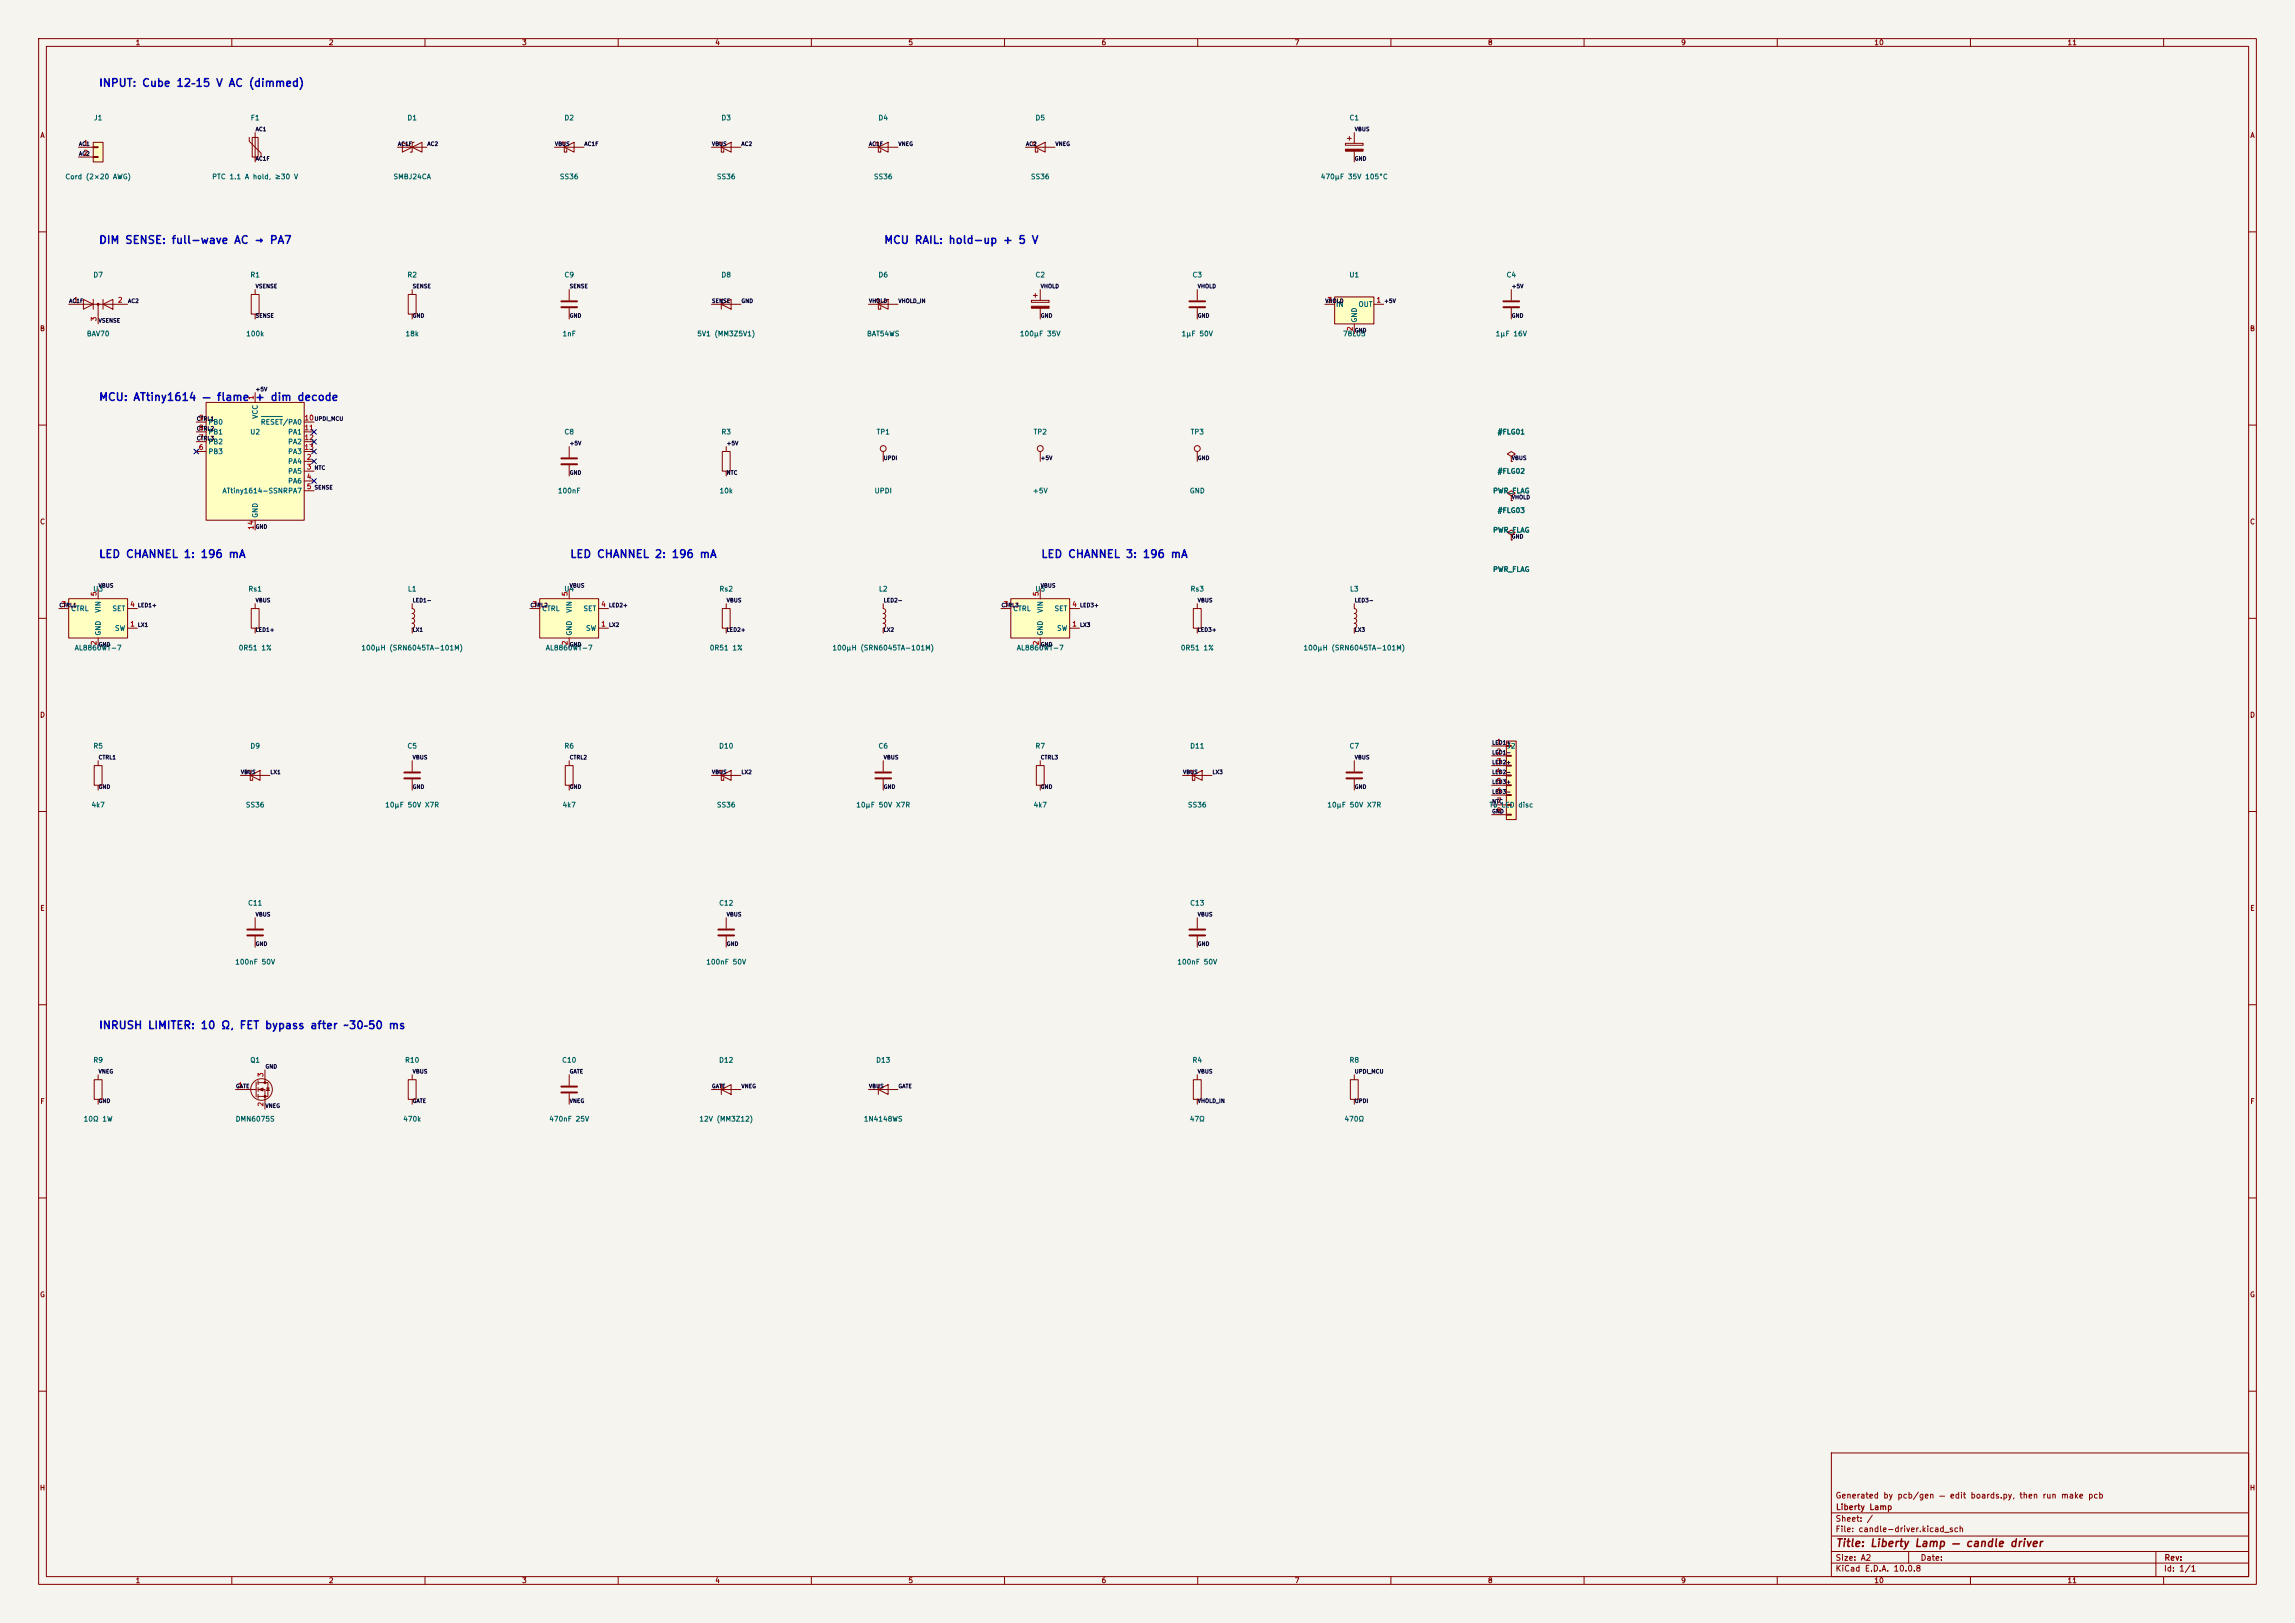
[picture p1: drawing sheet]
<svg xmlns="http://www.w3.org/2000/svg" width="594mm" height="420mm" viewBox="0 0 594 420" stroke-linecap="round" stroke-linejoin="round" font-family="sans-serif">
<defs><g id="words">
<g font-size="2" fill="#0000c2">
<text x="25.5" y="22.9">INPUT: Cube 12–15 V AC (dimmed)</text>
<text x="25.5" y="63.6">DIM SENSE: full-wave AC → PA7</text>
<text x="228.7" y="63.6">MCU RAIL: hold-up + 5 V</text>
<text x="25.5" y="104.2">MCU: ATtiny1614 — flame + dim decode</text>
<text x="25.5" y="144.9">LED CHANNEL 1: 196 mA</text>
<text x="147.4" y="144.9">LED CHANNEL 2: 196 mA</text>
<text x="269.3" y="144.9">LED CHANNEL 3: 196 mA</text>
<text x="25.5" y="266.8">INRUSH LIMITER: 10 Ω, FET bypass after ~30–50 ms</text>
</g>
<text font-size="2" fill="#840000" x="475" y="400.8">Title: Liberty Lamp — candle driver</text>
<g font-size="1.5" fill="#840000">
<text x="475" y="388.1">Generated by pcb/gen — edit boards.py, then run make pcb</text>
<text x="475" y="394.1">Sheet: /</text>
<text x="475.1" y="391.1">Liberty Lamp</text>
<text x="475" y="396.8">File: candle-driver.kicad_sch</text>
<text x="475" y="407">KiCad E.D.A. 10.0.8</text>
<text x="475" y="404.2">Size: A2</text>
<text x="497" y="404.2">Date:</text>
<text x="560" y="407">Id: 1/1</text>
<text x="560.1" y="404.2">Rev:</text>
</g>
<g font-size="1.3" fill="#840000">
<text x="35" y="12">1</text>
<text x="85" y="12">2</text>
<text x="135" y="12">3</text>
<text x="185" y="12">4</text>
<text x="235" y="12">5</text>
<text x="285" y="12">6</text>
<text x="335" y="12">7</text>
<text x="385" y="12">8</text>
<text x="435" y="12">9</text>
<text x="485" y="12">10</text>
<text x="535" y="12">11</text>
<text x="10.3" y="36">A</text>
<text x="582.3" y="36">A</text>
<text x="10.2" y="86">B</text>
<text x="582.2" y="86">B</text>
<text x="10.2" y="136">C</text>
<text x="582.2" y="136">C</text>
<text x="10.2" y="186">D</text>
<text x="582.2" y="186">D</text>
<text x="10.3" y="236">E</text>
<text x="582.3" y="236">E</text>
<text x="10.3" y="286">F</text>
<text x="582.3" y="286">F</text>
<text x="10.2" y="336">G</text>
<text x="582.2" y="336">G</text>
<text x="10.2" y="386">H</text>
<text x="582.2" y="386">H</text>
<text x="35" y="410">1</text>
<text x="85" y="410">2</text>
<text x="135" y="410">3</text>
<text x="185" y="410">4</text>
<text x="235" y="410">5</text>
<text x="285" y="410">6</text>
<text x="335" y="410">7</text>
<text x="385" y="410">8</text>
<text x="435" y="410">9</text>
<text x="485" y="410">10</text>
<text x="535" y="410">11</text>
</g>
<g font-size="1.3" fill="#006464">
<text x="24.2" y="31.4">J1</text>
<text x="64.8" y="31.4">F1</text>
<text x="105.3" y="31.4">D1</text>
<text x="146" y="31.4">D2</text>
<text x="186.6" y="31.4">D3</text>
<text x="227.2" y="31.4">D4</text>
<text x="267.9" y="31.4">D5</text>
<text x="349.2" y="31.4">C1</text>
<text x="16.8" y="46.7">Cord (2×20 AWG)</text>
<text x="54.8" y="46.7">PTC 1.1 A hold, ≥30 V</text>
<text x="101.7" y="46.7">SMBJ24CA</text>
<text x="144.8" y="46.7">SS36</text>
<text x="185.4" y="46.7">SS36</text>
<text x="226.1" y="46.7">SS36</text>
<text x="266.7" y="46.7">SS36</text>
<text x="341.7" y="46.7">470µF 35V 105°C</text>
<text x="24" y="72.1">D7</text>
<text x="64.7" y="72.1">R1</text>
<text x="105.3" y="72.1">R2</text>
<text x="146" y="72.1">C9</text>
<text x="186.6" y="72.1">D8</text>
<text x="227.2" y="72.1">D6</text>
<text x="267.9" y="72.1">C2</text>
<text x="308.5" y="72.1">C3</text>
<text x="349.1" y="72.1">U1</text>
<text x="389.8" y="72.1">C4</text>
<text x="345.7" y="79.7">IN</text>
<text x="351.5" y="83.6" transform="rotate(-90 351.5 83.6)">GND</text>
<text x="351.5" y="79.7">OUT</text>
<text x="22.3" y="87.3">BAV70</text>
<text x="63.6" y="87.3">100k</text>
<text x="104.8" y="87.3">18k</text>
<text x="145.5" y="87.3">1nF</text>
<text x="180.3" y="87.3">5V1 (MM3Z5V1)</text>
<text x="224.3" y="87.3">BAT54WS</text>
<text x="263.9" y="87.3">100µF 35V</text>
<text x="305.7" y="87.3">1µF 50V</text>
<text x="347.5" y="87.3">78L05</text>
<text x="387" y="87.3">1µF 16V</text>
<text x="53.8" y="112.7">PB1</text>
<text x="53.8" y="110.2">PB0</text>
<text x="64.6" y="112.7">U2</text>
<text x="67" y="108.5" transform="rotate(-90 67 108.5)">VCC</text>
<text x="67.4" y="110.2">RESET/PA0</text>
<text x="74.4" y="112.7">PA1</text>
<text x="146" y="112.7">C8</text>
<text x="186.6" y="112.7">R3</text>
<text x="226.7" y="112.7">TP1</text>
<text x="267.4" y="112.7">TP2</text>
<text x="308" y="112.7">TP3</text>
<text x="387.5" y="112.7">#FLG01</text>
<text x="53.8" y="117.8">PB3</text>
<text x="53.8" y="115.3">PB2</text>
<text x="74.4" y="115.3">PA2</text>
<text x="74.4" y="117.8">PA3</text>
<text x="74.4" y="120.3">PA4</text>
<text x="74.4" y="122.9">PA5</text>
<text x="74.4" y="125.4">PA6</text>
<text x="387.5" y="122.9">#FLG02</text>
<text x="57.4" y="128">ATtiny1614-SSNRPA7</text>
<text x="144.3" y="128">100nF</text>
<text x="186.1" y="128">10k</text>
<text x="226.2" y="128">UPDI</text>
<text x="267.2" y="128">+5V</text>
<text x="307.8" y="128">GND</text>
<text x="386.3" y="128">PWR_FLAG</text>
<text x="67" y="134.1" transform="rotate(-90 67 134.1)">GND</text>
<text x="387.5" y="133">#FLG03</text>
<text x="386.3" y="138.1">PWR_FLAG</text>
<text x="386.3" y="148.3">PWR_FLAG</text>
<text x="24" y="153.4">U3</text>
<text x="64.2" y="153.4">Rs1</text>
<text x="105.4" y="153.4">L1</text>
<text x="145.9" y="153.4">U4</text>
<text x="186.1" y="153.4">Rs2</text>
<text x="227.4" y="153.4">L2</text>
<text x="267.8" y="153.4">U5</text>
<text x="308" y="153.4">Rs3</text>
<text x="349.3" y="153.4">L3</text>
<text x="18.3" y="158.4">CTRL</text>
<text x="26.4" y="158.7" transform="rotate(-90 26.4 158.7)">VIN</text>
<text x="29" y="158.4">SET</text>
<text x="140.2" y="158.4">CTRL</text>
<text x="148.3" y="158.7" transform="rotate(-90 148.3 158.7)">VIN</text>
<text x="150.9" y="158.4">SET</text>
<text x="262.1" y="158.4">CTRL</text>
<text x="270.2" y="158.7" transform="rotate(-90 270.2 158.7)">VIN</text>
<text x="272.8" y="158.4">SET</text>
<text x="26.4" y="164.6" transform="rotate(-90 26.4 164.6)">GND</text>
<text x="29.6" y="163.5">SW</text>
<text x="148.3" y="164.6" transform="rotate(-90 148.3 164.6)">GND</text>
<text x="151.5" y="163.5">SW</text>
<text x="270.2" y="164.6" transform="rotate(-90 270.2 164.6)">GND</text>
<text x="273.5" y="163.5">SW</text>
<text x="19.2" y="168.6">AL8860WT-7</text>
<text x="61.6" y="168.6">0R51 1%</text>
<text x="93.4" y="168.6">100µH (SRN6045TA-101M)</text>
<text x="141.1" y="168.6">AL8860WT-7</text>
<text x="183.6" y="168.6">0R51 1%</text>
<text x="215.3" y="168.6">100µH (SRN6045TA-101M)</text>
<text x="263" y="168.6">AL8860WT-7</text>
<text x="305.5" y="168.6">0R51 1%</text>
<text x="337.2" y="168.6">100µH (SRN6045TA-101M)</text>
<text x="24" y="194">R5</text>
<text x="64.7" y="194">D9</text>
<text x="105.3" y="194">C5</text>
<text x="146" y="194">R6</text>
<text x="186" y="194">D10</text>
<text x="227.2" y="194">C6</text>
<text x="267.9" y="194">R7</text>
<text x="307.9" y="194">D11</text>
<text x="349.2" y="194">C7</text>
<text x="389.9" y="194">J2</text>
<text x="23.5" y="209.2">4k7</text>
<text x="63.5" y="209.2">SS36</text>
<text x="99.6" y="209.2">10µF 50V X7R</text>
<text x="145.5" y="209.2">4k7</text>
<text x="185.4" y="209.2">SS36</text>
<text x="221.5" y="209.2">10µF 50V X7R</text>
<text x="267.4" y="209.2">4k7</text>
<text x="307.3" y="209.2">SS36</text>
<text x="343.4" y="209.2">10µF 50V X7R</text>
<text x="385.3" y="209.2">To LED</text>
<text x="392.8" y="209.2">disc</text>
<text x="64.1" y="234.6">C11</text>
<text x="186" y="234.6">C12</text>
<text x="307.9" y="234.6">C13</text>
<text x="60.7" y="249.9">100nF 50V</text>
<text x="182.7" y="249.9">100nF 50V</text>
<text x="304.6" y="249.9">100nF 50V</text>
<text x="24" y="275.3">R9</text>
<text x="64.6" y="275.3">Q1</text>
<text x="104.7" y="275.3">R10</text>
<text x="145.3" y="275.3">C10</text>
<text x="186" y="275.3">D12</text>
<text x="226.6" y="275.3">D13</text>
<text x="308.5" y="275.3">R4</text>
<text x="349.2" y="275.3">R8</text>
<text x="21.5" y="290.5">10Ω 1W</text>
<text x="60.9" y="290.5">DMN6075S</text>
<text x="104.2" y="290.5">470k</text>
<text x="142" y="290.5">470nF 25V</text>
<text x="180.9" y="290.5">12V (MM3Z12)</text>
<text x="223.5" y="290.5">1N4148WS</text>
<text x="307.8" y="290.5">47Ω</text>
<text x="347.9" y="290.5">470Ω</text>
</g>
<g font-size="1.3" fill="#a90000">
<text x="21.5" y="38">1</text>
<text x="21.5" y="40.5">2</text>
<text x="19" y="78.6">1</text>
<text x="25.3" y="83.3" transform="rotate(-90 25.3 83.3)">3</text>
<text x="30.4" y="78.6">2</text>
<text x="343.4" y="78.6">3</text>
<text x="356.1" y="78.6">1</text>
<text x="350.4" y="85.8" transform="rotate(-90 350.4 85.8)">2</text>
<text x="65.9" y="103.6" transform="rotate(-90 65.9 103.6)">1</text>
<text x="51.3" y="111.6">8</text>
<text x="51.3" y="109.1">9</text>
<text x="78.7" y="109.1">10</text>
<text x="78.7" y="111.6">11</text>
<text x="51.3" y="116.7">6</text>
<text x="51.3" y="114.2">7</text>
<text x="78.7" y="114.2">12</text>
<text x="78.7" y="116.7">13</text>
<text x="79.3" y="119.2">2</text>
<text x="79.3" y="121.8">3</text>
<text x="79.3" y="124.3">4</text>
<text x="79.3" y="126.9">5</text>
<text x="65.9" y="137.2" transform="rotate(-90 65.9 137.2)">14</text>
<text x="25.3" y="154.4" transform="rotate(-90 25.3 154.4)">5</text>
<text x="147.2" y="154.4" transform="rotate(-90 147.2 154.4)">5</text>
<text x="269.1" y="154.4" transform="rotate(-90 269.1 154.4)">5</text>
<text x="15.8" y="157.3">3</text>
<text x="33.6" y="157.3">4</text>
<text x="137.7" y="157.3">3</text>
<text x="155.5" y="157.3">4</text>
<text x="259.6" y="157.3">3</text>
<text x="277.4" y="157.3">4</text>
<text x="25.3" y="167.1" transform="rotate(-90 25.3 167.1)">2</text>
<text x="33.6" y="162.4">1</text>
<text x="147.2" y="167.1" transform="rotate(-90 147.2 167.1)">2</text>
<text x="155.5" y="162.4">1</text>
<text x="269.1" y="167.1" transform="rotate(-90 269.1 167.1)">2</text>
<text x="277.4" y="162.4">1</text>
<text x="387.3" y="192.9">1</text>
<text x="387.3" y="195.4">2</text>
<text x="387.3" y="198">3</text>
<text x="387.3" y="200.5">4</text>
<text x="387.3" y="203.1">5</text>
<text x="387.3" y="205.6">6</text>
<text x="387.3" y="208.1">7</text>
<text x="387.3" y="210.7">8</text>
<text x="61.5" y="281.8">1</text>
<text x="68.4" y="278.9" transform="rotate(-90 68.4 278.9)">3</text>
<text x="68.4" y="286.5" transform="rotate(-90 68.4 286.5)">2</text>
</g>
<g font-size="1" fill="#0f0f0f">
<text x="66" y="34.2">AC1</text>
<text x="350.5" y="34.2">VBUS</text>
<text x="20.3" y="38">AC1</text>
<text x="20.3" y="40.5">AC2</text>
<text x="66" y="41.8">AC1F</text>
<text x="102.9" y="38">AC1F</text>
<text x="110.5" y="38">AC2</text>
<text x="143.5" y="38">VBUS</text>
<text x="151.1" y="38">AC1F</text>
<text x="184.2" y="38">VBUS</text>
<text x="191.8" y="38">AC2</text>
<text x="224.8" y="38">AC1F</text>
<text x="232.4" y="38">VNEG</text>
<text x="265.4" y="38">AC2</text>
<text x="273.1" y="38">VNEG</text>
<text x="350.5" y="41.8">GND</text>
<text x="66" y="74.8">VSENSE</text>
<text x="106.7" y="74.8">SENSE</text>
<text x="147.3" y="74.8">SENSE</text>
<text x="269.2" y="74.8">VHOLD</text>
<text x="309.9" y="74.8">VHOLD</text>
<text x="391.2" y="74.8">+5V</text>
<text x="17.8" y="78.6">AC1F</text>
<text x="25.4" y="83.7">VSENSE</text>
<text x="33" y="78.6">AC2</text>
<text x="66" y="82.4">SENSE</text>
<text x="106.7" y="82.4">GND</text>
<text x="147.3" y="82.4">GND</text>
<text x="184.2" y="78.6">SENSE</text>
<text x="191.8" y="78.6">GND</text>
<text x="224.8" y="78.6">VHOLD</text>
<text x="232.4" y="78.6">VHOLD_IN</text>
<text x="269.2" y="82.4">GND</text>
<text x="309.9" y="82.4">GND</text>
<text x="342.9" y="78.6">VHOLD</text>
<text x="358.1" y="78.6">+5V</text>
<text x="391.2" y="82.4">GND</text>
<text x="350.5" y="86.3">GND</text>
<text x="66" y="101.5">+5V</text>
<text x="50.8" y="109.1">CTRL1</text>
<text x="50.8" y="111.7">CTRL2</text>
<text x="81.3" y="109.1">UPDI_MCU</text>
<text x="50.8" y="114.2">CTRL3</text>
<text x="147.3" y="115.5">+5V</text>
<text x="188" y="115.5">+5V</text>
<text x="228.6" y="119.3">UPDI</text>
<text x="269.2" y="119.3">+5V</text>
<text x="309.9" y="119.3">GND</text>
<text x="391.2" y="119.3">VBUS</text>
<text x="81.3" y="121.8">NTC</text>
<text x="147.3" y="123.1">GND</text>
<text x="188" y="123.1">NTC</text>
<text x="81.3" y="126.9">SENSE</text>
<text x="391.2" y="129.4">VHOLD</text>
<text x="66" y="137.1">GND</text>
<text x="391.2" y="139.6">GND</text>
<text x="25.4" y="152.3">VBUS</text>
<text x="147.3" y="152.3">VBUS</text>
<text x="269.2" y="152.3">VBUS</text>
<text x="15.2" y="157.4">CTRL1</text>
<text x="35.6" y="157.4">LED1+</text>
<text x="66" y="156.1">VBUS</text>
<text x="106.7" y="156.1">LED1-</text>
<text x="137.2" y="157.4">CTRL2</text>
<text x="157.5" y="157.4">LED2+</text>
<text x="188" y="156.1">VBUS</text>
<text x="228.6" y="156.1">LED2-</text>
<text x="259.1" y="157.4">CTRL3</text>
<text x="279.4" y="157.4">LED3+</text>
<text x="309.9" y="156.1">VBUS</text>
<text x="350.5" y="156.1">LED3-</text>
<text x="25.4" y="167.5">GND</text>
<text x="35.6" y="162.5">LX1</text>
<text x="66" y="163.7">LED1+</text>
<text x="106.7" y="163.7">LX1</text>
<text x="147.3" y="167.5">GND</text>
<text x="157.5" y="162.5">LX2</text>
<text x="188" y="163.7">LED2+</text>
<text x="228.6" y="163.7">LX2</text>
<text x="269.2" y="167.5">GND</text>
<text x="279.4" y="162.5">LX3</text>
<text x="309.9" y="163.7">LED3+</text>
<text x="350.5" y="163.7">LX3</text>
<text x="25.4" y="196.7">CTRL1</text>
<text x="106.7" y="196.7">VBUS</text>
<text x="147.3" y="196.7">CTRL2</text>
<text x="228.6" y="196.7">VBUS</text>
<text x="269.2" y="196.7">CTRL3</text>
<text x="350.5" y="196.7">VBUS</text>
<text x="386.1" y="195.5">LED1-</text>
<text x="386.1" y="192.9">LED1+</text>
<text x="62.2" y="200.6">VBUS</text>
<text x="69.9" y="200.6">LX1</text>
<text x="184.2" y="200.6">VBUS</text>
<text x="191.8" y="200.6">LX2</text>
<text x="306.1" y="200.6">VBUS</text>
<text x="313.7" y="200.6">LX3</text>
<text x="386.1" y="198">LED2+</text>
<text x="386.1" y="203.1">LED3+</text>
<text x="386.1" y="200.6">LED2-</text>
<text x="25.4" y="204.4">GND</text>
<text x="106.7" y="204.4">GND</text>
<text x="147.3" y="204.4">GND</text>
<text x="228.6" y="204.4">GND</text>
<text x="269.2" y="204.4">GND</text>
<text x="350.5" y="204.4">GND</text>
<text x="386.1" y="208.2">NTC</text>
<text x="386.1" y="205.6">LED3-</text>
<text x="386.1" y="210.7">GND</text>
<text x="66" y="237.4">VBUS</text>
<text x="188" y="237.4">VBUS</text>
<text x="309.9" y="237.4">VBUS</text>
<text x="66" y="245">GND</text>
<text x="188" y="245">GND</text>
<text x="309.9" y="245">GND</text>
<text x="25.4" y="278">VNEG</text>
<text x="61" y="281.8">GATE</text>
<text x="68.6" y="276.8">GND</text>
<text x="106.7" y="278">VBUS</text>
<text x="147.3" y="278">GATE</text>
<text x="184.2" y="281.8">GATE</text>
<text x="191.8" y="281.8">VNEG</text>
<text x="224.8" y="281.8">VBUS</text>
<text x="232.4" y="281.8">GATE</text>
<text x="309.9" y="278">VBUS</text>
<text x="350.5" y="278">UPDI_MCU</text>
<text x="25.4" y="285.6">GND</text>
<text x="68.6" y="286.9">VNEG</text>
<text x="106.7" y="285.6">GATE</text>
<text x="147.3" y="285.6">VNEG</text>
<text x="309.9" y="285.6">VHOLD_IN</text>
<text x="350.5" y="285.6">UPDI</text>
</g>
</g></defs>
<path d="M0 0h594v420h-594z" fill="#f5f4ef" stroke="#f5f4ef" stroke-width=".26"/>
<g fill="none" stroke="#840000" stroke-width=".26">
<path d="M10 10h574v400h-574zM12 12h570v396h-570zM60 10v2M110 10v2M160 10v2M210 10v2M260 10v2M310 10v2M360 10v2M410 10v2M460 10v2M510 10v2"/>
<path d="M560 10v2M10 60h2M582 60h2M10 110h2M582 110h2M10 160h2M582 160h2M350.5 196.9v2.7M10 210h2M350.5 201.7v2.8M582 210h2M10 260h2"/>
<path d="M105.7 279.4h2v5.1h-2zM106.7 278.1v1.3M147.3 278.1v2.8M582 260h2M106.7 284.5v1.3M147.3 283v2.8M184.1 281.9h7.7M186.7 281.9l2.5-1.2v2.5zM187.2 280.7h-.5v2.5M224.8 281.9h7.6M227.3 281.9l2.6-1.2v2.5zM227.3 280.7v2.5"/>
<path d="M10 310h2M582 310h2M10 360h2M474 376h108v32h-108zM582 360h2M474 397.5h108M474 391.5h108M60 408v2M110 408v2M160 408v2M210 408v2M260 408v2"/>
<path d="M310 408v2M360 408v2M410 408v2M460 408v2M474 404.5h108M474 401.5h108M494 401.5v3M510 408v2M558 401.5v6.5M560 408v2"/>
</g>
<path d="M348.5 199.9h4.1M348.5 201.4h4.1M145.3 281.2h4.1M145.3 282.7h4.1" fill="none" stroke="#840000" stroke-width=".51"/>
<path d="M24.1 36.8h2.6v5.1h-2.6z" fill="#ffffc2"/>
<g fill="none" stroke="#840000" stroke-width=".26">
<path d="M20.3 38.1h3.8M24.1 36.8h2.6v5.1h-2.6zM24.1 38h1.3v.2h-1.3zM64.5 35.6v1l3.1 3v1M65.3 35.6h1.5v5h-1.5zM66 34.3v7.6M102.9 38.1h7.6M104.1 36.8v2.6l5.1-2.6v2.6zM107.2 36.8h-.5v2.6h-.5M265.4 38.1h7.6M267.3 37.5v-.7h.7v2.6h.6v-.7M268 38.1l2.5-1.3v2.6z"/>
<path d="M20.3 40.6h3.8M24.1 40.5h1.3v.3h-1.3zM17.8 78.7h15.2M21.6 77.5l2.5 1.2-2.5 1.3zM24.1 77.5v2.5M25.4 78.7v5.1M26.7 77.5v2.5M26.7 78.7l2.5-1.2v2.5zM65 76.2h2.1v5.1h-2.1zM66 74.9v1.3M105.7 76.2h2v5.1h-2zM106.7 74.9v1.3"/>
<path d="M267 77.7h4.5v.5h-4.5zM267.5 76.5h1M268 75.9v1.1M269.2 74.9v2.8M269.2 79.8v2.8M66 81.3v1.3M106.7 81.3v1.3M24.4 198.1h2v5.1h-2zM25.4 196.9v1.2M106.7 196.9v2.7M146.3 198.1h2v5.1h-2zM147.3 196.9v1.2"/>
<path d="M228.6 196.9v2.7M268.2 198.1h2.1v5.1h-2.1zM269.2 196.9v1.2M25.4 203.2v1.3M62.2 200.7h7.6M64.1 200v-.6h.7v2.5h.6v-.6M64.8 200.7l2.5-1.3v2.5zM106.7 201.7v2.8M147.3 203.2v1.3M184.1 200.7h7.7M186.1 200v-.6h.6v2.5h.6v-.6M186.7 200.7l2.5-1.3v2.5z"/>
<path d="M228.6 201.7v2.8M269.2 203.2v1.3M188 237.5v2.8M188 242.3v2.8M24.4 279.4h2v5.1h-2zM25.4 278.1v1.3M66.8 279.7v1M68.6 276.9v3.3M25.4 284.5v1.3M61 281.9h5.3M66.3 280v3.8M66.8 280.2h2.5v3.5h-2.5"/>
<path d="M66.8 281.9h1.8v5.1M66.8 281.4v1M66.8 283.2v1M69 281.6h.7M69.3 281.6l.4 .6h-.7z"/>
<circle cx="67.7" cy="281.9" r="2.79"/>
</g>
<g fill="#840000" stroke="#840000" stroke-width=".26">
<path d="M67.1 281.9l1-.3v.7z"/>
<path d="M267 79.2h4.5v.6h-4.5z"/>
<circle cx="68.6" cy="280.2" r=".25"/>
<circle cx="68.6" cy="283.7" r=".25"/>
<circle cx="25.4" cy="78.7" r=".25"/>
</g>
<path d="M104.6 199.9h4.1M226.6 199.9h4M104.6 201.4h4.1M226.6 201.4h4M185.9 240.5h4.1M185.9 242.1h4.1" fill="none" stroke="#840000" stroke-width=".51"/>
<path d="M261.6 154.9h15.3v10.2h-15.3z" fill="#ffffc2"/>
<g fill="none" stroke="#840000" stroke-width=".26">
<path d="M224.8 38.1h7.6M226.7 37.5v-.7h.6v2.6h.7v-.7M227.3 38.1l2.6-1.3v2.6zM348.2 37.1h4.6v.5h-4.6zM348.7 35.8h1.1M349.2 35.3v1M350.5 34.3v2.8M350.5 39.1v2.8M224.8 78.7h7.6M226.7 78.1v-.6h.6v2.5h.7v-.6M227.3 78.7l2.6-1.2v2.5zM228.6 116.8v2.6"/>
<path d="M269.2 116.8v2.6M309.9 116.8v2.6M228.6 156.2v1.3l.5 .2 .1 .4-.1 .5-.5 .2M228.6 158.8l.5 .1 .1 .5-.1 .4-.5 .2 .5 .2 .1 .5-.1 .4-.5 .2 .5 .2 .1 .4-.1 .5-.5 .2v1.2M259.1 157.5h2.5M261.6 154.9h15.3v10.2h-15.3zM269.2 152.4v2.5M276.9 157.5h2.5M308.9 157.5h2v5.1h-2zM309.9 156.2v1.3M350.5 156.2v1.3l.5 .2 .2 .4-.2 .5-.5 .2M350.5 158.8l.5 .1 .2 .5-.2 .4-.5 .2 .5 .2 .2 .5-.2 .4-.5 .2 .5 .2 .2 .4-.2 .5-.5 .2v1.2"/>
<path d="M269.2 165.1v2.5M276.9 162.6h2.5M309.9 162.6v1.2"/>
<circle cx="228.6" cy="116.1" r=".76"/>
<circle cx="269.2" cy="116.1" r=".76"/>
<circle cx="309.9" cy="116.1" r=".76"/>
</g>
<path d="M348.2 38.6h4.6v.5h-4.6z" fill="#840000" stroke="#840000" stroke-width=".26"/>
<path d="M17.8 154.9h15.2v10.2h-15.2z" fill="#ffffc2"/>
<path d="M15.2 157.5h2.6M17.8 154.9h15.2v10.2h-15.2zM25.4 152.4v2.5M33 157.5h2.6M65 157.5h2.1v5.1h-2.1zM66 156.2v1.3M25.4 165.1v2.5M33 162.6h2.6M66 162.6v1.2" fill="none" stroke="#840000" stroke-width=".26"/>
<path d="M53.3 104.1h25.4v30.5h-25.4z" fill="#ffffc2"/>
<g fill="none" stroke="#840000" stroke-width=".26">
<path d="M50.8 116.8h2.5M50.8 114.3h2.5M50.8 111.8h2.5M50.8 109.2h2.5M53.3 104.1h25.4v30.5h-25.4zM66 101.6v2.5M78.7 119.4h2.6M78.7 116.8h2.6M78.7 114.3h2.6M78.7 111.8h2.6M78.7 109.2h2.6M66 134.6v2.6"/>
<path d="M78.7 121.9h2.6M78.7 124.5h2.6M78.7 127h2.6"/>
</g>
<path d="M67.6 107.8h5.5" fill="none" stroke="#006464" stroke-width=".26"/>
<path d="M345.4 76.8h10.2v7h-10.2z" fill="#ffffc2"/>
<path d="M309.9 74.9v2.8M309.9 79.8v2.8M342.9 78.7h2.5M345.4 76.8h10.2v7h-10.2zM355.6 78.7h2.5M391.2 74.9v2.8M391.2 79.8v2.8M350.5 83.8v2.6M106.7 156.2v1.3l.4 .2 .2 .4-.2 .5-.4 .2M106.7 158.8l.4 .1 .2 .5-.2 .4-.4 .2 .4 .2 .2 .5-.2 .4-.4 .2 .4 .2 .2 .4-.2 .5-.4 .2v1.2M66 237.5v2.8M66 242.3v2.8" fill="none" stroke="#840000" stroke-width=".26"/>
<path d="M307.8 78h4.1M307.8 79.5h4.1M389.1 78h4.1M389.1 79.5h4.1M64 240.5h4.1M64 242.1h4.1" fill="none" stroke="#840000" stroke-width=".51"/>
<path d="M139.7 154.9h15.2v10.2h-15.2z" fill="#ffffc2"/>
<path d="M186.9 116.8h2.1v5.1h-2.1zM188 115.6v1.2M188 121.9v1.3M137.2 157.5h2.5M139.7 154.9h15.2v10.2h-15.2zM147.3 152.4v2.5M154.9 157.5h2.6M147.3 165.1v2.5M154.9 162.6h2.6" fill="none" stroke="#840000" stroke-width=".26"/>
<path d="M389.9 191.8h2.5v20.3h-2.5z" fill="#ffffc2"/>
<g fill="none" stroke="#840000" stroke-width=".26">
<path d="M143.5 38.1h7.6M145.4 37.5v-.7h.6v2.6h.7v-.7M146 38.1l2.6-1.3v2.6zM184.1 38.1h7.7M186.1 37.5v-.7h.6v2.6h.6v-.7M186.7 38.1l2.5-1.3v2.6zM147.3 74.9v2.8M147.3 79.8v2.8M184.1 78.7h7.7M186.7 78.7l2.5-1.2v2.5zM187.2 77.5h-.5v2.5M147.3 115.6v2.8"/>
<path d="M391.2 118.1l1-.6-1-.7-1.1 .7 1.1 .6v1.3M391.2 119.4h.1M147.3 120.4v2.8M391.2 128.3l1-.7-1-.6-1.1 .6 1.1 .7v1.2M391.2 129.5h.1M391.2 138.4l1-.6-1-.6-1.1 .6 1.1 .6v1.3M391.2 139.7h.1M186.9 157.5h2.1v5.1h-2.1zM188 156.2v1.3M188 162.6v1.2M386.1 193h3.8M386.1 195.6h3.8"/>
<path d="M386.1 198.1h3.8M389.9 191.8h2.5v20.3h-2.5zM389.9 192.9h1.3v.3h-1.3zM389.9 195.5h1.3v.2h-1.3zM389.9 198h1.3v.2h-1.3zM306.1 200.7h7.6M308 200v-.6h.6v2.5h.6v-.6M308.6 200.7l2.5-1.3v2.5zM386.1 200.7h3.8M386.1 203.2h3.8M386.1 205.7h3.8M386.1 208.3h3.8"/>
<path d="M386.1 210.8h3.8M389.9 200.5h1.3v.3h-1.3zM389.9 203.1h1.3v.2h-1.3zM389.9 205.6h1.3v.3h-1.3zM389.9 208.2h1.3v.2h-1.3zM389.9 210.7h1.3v.2h-1.3zM309.9 237.5v2.8M309.9 242.3v2.8M308.9 279.4h2v5.1h-2zM309.9 278.1v1.3M349.5 279.4h2v5.1h-2zM350.5 278.1v1.3"/>
<path d="M309.9 284.5v1.3M350.5 284.5v1.3"/>
</g>
<path d="M145.3 78h4.1M145.3 79.5h4.1M145.3 118.6h4.1M145.3 120.1h4.1M307.8 240.5h4.1M307.8 242.1h4.1" fill="none" stroke="#840000" stroke-width=".51"/>
<path d="M50.2 116.2l1.2 1.2M51.4 116.2l-1.2 1.2M80.7 118.8l1.2 1.2M80.7 111.2l1.2 1.2M80.7 113.7l1.2 1.2M80.7 116.2l1.2 1.2M81.9 118.8l-1.2 1.2M81.9 111.2l-1.2 1.2M81.9 113.7l-1.2 1.2M81.9 116.2l-1.2 1.2M80.7 123.9l1.2 1.2M81.9 123.9l-1.2 1.2" fill="none" stroke="#000084" stroke-width=".26"/>
<use href="#words"/>
</svg>
